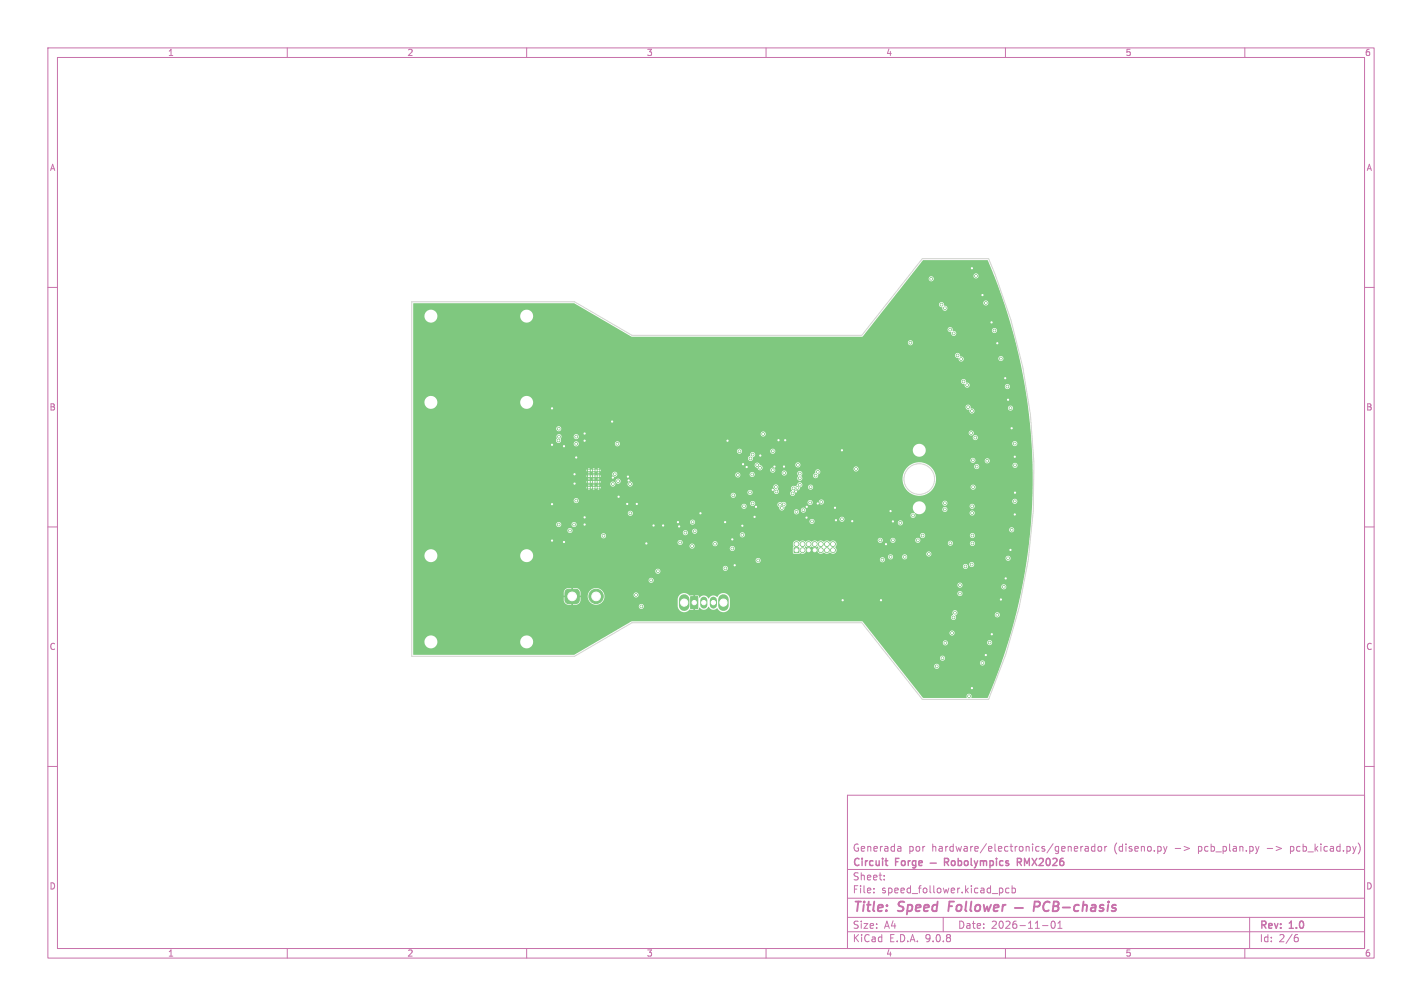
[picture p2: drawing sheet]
<svg xmlns="http://www.w3.org/2000/svg" width="297mm" height="210mm" viewBox="0 0 297 210" stroke-linecap="round" stroke-linejoin="round" font-family="sans-serif">
<defs><g id="words">
<g font-size="2.8" fill="#c872ab">
<text x="178" y="190.9">Title:</text>
<text x="187.7" y="190.9">Speed</text>
<text x="198.9" y="190.9">Follower</text>
</g>
<g font-size="2.1" fill="#c872ab">
<text x="178" y="178">Generada</text>
<text x="189.7" y="178">por</text>
<text x="194.7" y="178">hardware/electronics/generador</text>
<text x="232.8" y="178">(diseno.py</text>
<text x="250.6" y="178">pcb_plan.py</text>
<text x="270.1" y="178">pcb_kicad.py)</text>
<text x="178" y="184">Sheet:</text>
<text x="178" y="181.2">Circuit</text>
<text x="187.1" y="181.2">Forge</text>
<text x="214.3" y="181.2">RMX2026</text>
<text x="178" y="186.7">File:</text>
<text x="184.1" y="186.7">speed_follower.kicad_pcb</text>
<text x="178" y="196.9">KiCad</text>
<text x="178" y="194.1">Size:</text>
<text x="184.7" y="194.1">A4</text>
<text x="185.7" y="196.9">E.D.A.</text>
<text x="193.3" y="196.9">9.0.8</text>
<text x="200" y="194.1">Date:</text>
<text x="207" y="194.1">2026-11-01</text>
<text x="263" y="194.3">Rev:</text>
<text x="263" y="196.9">Id:</text>
<text x="267.1" y="196.9">2/6</text>
<text x="269.4" y="194.3">1.0</text>
</g>
<g font-size="1.8" fill="#c872ab">
<text x="35" y="11.9">1</text>
<text x="85" y="11.9">2</text>
<text x="135" y="11.9">3</text>
<text x="185" y="11.9">4</text>
<text x="235" y="11.9">5</text>
<text x="285" y="11.9">6</text>
<text x="10.3" y="35.9">A</text>
<text x="285.4" y="35.9">A</text>
<text x="10.3" y="85.9">B</text>
<text x="285.3" y="85.9">B</text>
<text x="10.3" y="135.9">C</text>
<text x="285.3" y="135.9">C</text>
<text x="10.3" y="185.9">D</text>
<text x="285.3" y="185.9">D</text>
<text x="35" y="199.9">1</text>
<text x="85" y="199.9">2</text>
<text x="135" y="199.9">3</text>
<text x="185" y="199.9">4</text>
<text x="235" y="199.9">5</text>
<text x="285" y="199.9">6</text>
</g>
</g></defs>
<g fill="none" stroke="#c872ab" stroke-width=".21">
<path d="M10 10h277v190h-277zM12 12h273v186h-273zM60 10v2M110 10v2M160 10v2M210 10v2M260 10v2M10 60h2M285 60h2M10 110h2M285 110h2M10 160h2"/>
<path d="M177 166h108v32h-108zM188 176.7l.2 .2v.8M188.2 177.6l-.5 .1M188.2 177.1h-.5M224.6 176.7l.4 .1 .1 .3-.7 .1M225 177.6l-.4 .1M225.7 176.7v1M226.2 176.7l-.5 .3M226.7 176.8h.5l.1 .9M227.3 177.1h-.5l-.2 .2 .2 .4 .5-.1M228.7 176.8l-.5-.1-.2 .3 .1 .6h.6M228.7 176.2v1.5"/>
<path d="M229.4 176.8l.2-.1 .4 .1 .1 .6-.1 .2-.4 .1-.2-.1zM230.7 176.7v1M231.2 176.7l-.5 .3M243 176.7l.4 1M243.4 177.7l-.4 .5M243.7 176.7l-.3 1M245.5 177.1h1.1M247.3 176.7l1.2 .4-1.2 .5M262.2 176.7l.4 1M262.6 177.7l-.1 .4M263 176.7l-.4 1M264.7 177.1h1.1"/>
<path d="M266.5 176.7l1.2 .4-1.2 .5M283.7 176a1.72 1.72 0 0 1 0 2.3M285 160h2M60 198v2M110 198v2M160 198v2M177 194.5h108M177 191.5h108M177 187.5h108M177 181.5h108M182.5 186.3v.1M182.5 185.5v.1"/>
<path d="M184.7 183.6v.1M184.7 182.8v.1M197 191.5v3M208.7 185.5l.5-.1 .3 .3-.2 .6h-.6M210 198v2M210.7 185.5l-.4-.1-.3 .3 .2 .6h.5M211.4 185.5l.4-.1 .3 .3-.1 .6h-.6M211.4 184.9v1.5M217.7 193.2h1.2M219.7 192.4l.2-.1a.8 .8 0 0 1 .5 .7 .8 .8 0 0 1-.5 .8 1 1 0 0 1-.2-1.4zM221 193.8h.8M221 192.7l.4-.4v1.5"/>
<path d="M260 198v2M261 191.5v6.5M270.6 195.7h.4l.2 .3-.1 .5-.5 .1M271 195.1l-.4 .1"/>
</g>
<g fill="none" stroke="#c872ab" stroke-width=".4">
<path d="M198.3 188.2l-.2 2M212 189.5h1.7M216 189.3h.8l.3-.2a.51 .51 0 0 0-.2-.9h-.8l-.2 2M219.2 188.4a.88 .88 0 0 0-1 0 .88 .88 0 0 0-.3 1 .69 .69 0 0 0 .3 .7 .69 .69 0 0 0 .8-.1M220 189.2h.7M220.1 188.2h.7l.3 .2v.4l-.4 .4 .2 .1a.58 .58 0 0 1-.3 .9h-.7zM222 189.4h1.5M225.4 189a.66 .66 0 0 0-1 .3l-.1 .5 .2 .3h.7M226.2 189.1l.3-.2 .5 .1-.1 1.2M226.3 188.2l-.2 2M228 189h.8l-.1 1.2M228.8 189.4h-.6a.4 .4 0 0 0-.4 .4 .4 .4 0 0 0 .3 .4l.6-.1"/>
<path d="M230.5 189a.49 .49 0 0 0-.8 .3l.1 .1 .6 .2 .1 .2-.3 .4-.6-.1M231.5 188.9l-.2 1.3M231.6 188.2l-.1 .2M233.1 189a.49 .49 0 0 0-.8 .3l.2 .2 .5 .1 .1 .2-.4 .4-.5-.1"/>
</g>
<g fill="none" stroke="#c872ab" stroke-width=".3">
<path d="M184.8 179.7h.6M197.3 180l.7-.1 .1-.2v-.4l-.8-.1v1.5M197.6 180l.5 .7M198.8 179.8l.2-.1 .4 .1 .1 .6-.2 .2-.3 .1-.2-.2zM200.1 179.8l.5-.1 .2 .3-.1 .6h-.6M200.1 179.2v1.5M201.5 179.8l.2-.1 .4 .1 .1 .6-.1 .2-.4 .1-.2-.2zM202.8 179.2v1.3l.3 .2M203.5 179.7l.3 1M204.2 179.7l-.4 1M204.8 179.8l.4-.1 .2 .2M204.8 179.7v1"/>
<path d="M205.4 179.9l.2-.2 .4 .1 .1 .9M205.4 179.9v.8M206.8 179.8l.4-.1 .3 .3-.2 .6h-.5M206.8 179.7v1.5M208.1 179.2v.1M208.1 179.7v1M209.5 179.8l-.4-.1-.3 .3 .1 .6h.6M210.6 179.8l-.3-.1-.2 .2v.2l.5 .2v.3h-.5M212.5 180l.7-.1 .1-.2v-.4l-.8-.1v1.5M212.8 180l.5 .7M185.3 180.7h.1M194.3 180.2h1.3"/>
<path d="M203.8 180.7l-.3 .5"/>
</g>
<path d="M142.9 125.2v1.3M151.1 125.2v1.3" fill="none" stroke="#7fc87f" stroke-width="2.2"/>
<g fill="#7fc87f" stroke="#7fc87f" stroke-width=".21">
<path d="M144.3 124.6h1.4v2.5h-1.4z"/>
<path d="M118.2 123.3l.5-.3h1.5l.5 .2 .3 .6v1.5l-.2 .4-.6 .3h-1.5l-.4-.2-.3-.5v-1.5z"/>
<path d="M165.9 114.4h1v1h-1z"/>
<circle cx="124.5" cy="124.5" r="1.5"/>
<circle cx="123" cy="98.2" r=".25"/>
<circle cx="123" cy="99.4" r=".25"/>
<circle cx="123" cy="100.6" r=".25"/>
<circle cx="123" cy="101.8" r=".25"/>
<circle cx="124" cy="98.2" r=".25"/>
<circle cx="124" cy="99.4" r=".25"/>
<circle cx="124" cy="100.6" r=".25"/>
<circle cx="124" cy="101.8" r=".25"/>
<circle cx="125" cy="98.2" r=".25"/>
<circle cx="125" cy="99.4" r=".25"/>
<circle cx="125" cy="100.6" r=".25"/>
<circle cx="125" cy="101.8" r=".25"/>
<circle cx="166.4" cy="113.6" r=".5"/>
<circle cx="167.6" cy="114.9" r=".5"/>
<circle cx="167.6" cy="113.6" r=".5"/>
<circle cx="168.9" cy="114.9" r=".5"/>
<circle cx="168.9" cy="113.6" r=".5"/>
<circle cx="170.2" cy="114.9" r=".5"/>
<circle cx="170.2" cy="113.6" r=".5"/>
<circle cx="171.4" cy="114.9" r=".5"/>
<circle cx="171.4" cy="113.6" r=".5"/>
<circle cx="172.7" cy="114.9" r=".5"/>
<circle cx="172.7" cy="113.6" r=".5"/>
<circle cx="174" cy="114.9" r=".5"/>
<circle cx="174" cy="113.6" r=".5"/>
<circle cx="203" cy="143.7" r=".27"/>
<circle cx="120" cy="101" r=".28"/>
<circle cx="207.1" cy="67.3" r=".27"/>
<circle cx="151.5" cy="109" r=".28"/>
<circle cx="205.9" cy="136.8" r=".28"/>
<circle cx="157.9" cy="105.8" r=".27"/>
<circle cx="208.3" cy="71.6" r=".27"/>
<circle cx="168.5" cy="105.8" r=".27"/>
<circle cx="128" cy="99.7" r=".27"/>
<circle cx="155.2" cy="96.9" r=".28"/>
<circle cx="135" cy="113.5" r=".27"/>
<circle cx="115.3" cy="112.9" r=".27"/>
<circle cx="161.7" cy="97.4" r=".27"/>
<circle cx="117.8" cy="113.2" r=".27"/>
<circle cx="115.3" cy="85.3" r=".28"/>
<circle cx="170.8" cy="105.1" r=".27"/>
<circle cx="131.3" cy="100.3" r=".28"/>
<circle cx="127.8" cy="88" r=".27"/>
<circle cx="152" cy="92" r=".27"/>
<circle cx="185.1" cy="113.6" r=".27"/>
<circle cx="136.5" cy="109.7" r=".27"/>
<circle cx="209.9" cy="78.9" r=".27"/>
<circle cx="210.5" cy="83.5" r=".27"/>
<circle cx="178" cy="108.8" r=".27"/>
<circle cx="209" cy="125.2" r=".27"/>
<circle cx="153" cy="112.6" r=".27"/>
<circle cx="117.8" cy="93.2" r=".27"/>
<circle cx="184" cy="125.3" r=".27"/>
<circle cx="141.9" cy="109.9" r=".28"/>
<circle cx="122.1" cy="92" r=".27"/>
<circle cx="129.2" cy="103.7" r=".27"/>
<circle cx="153.4" cy="118" r=".28"/>
<circle cx="186" cy="106.7" r=".27"/>
<circle cx="157.6" cy="107.9" r=".28"/>
<circle cx="174.6" cy="108.6" r=".28"/>
<circle cx="120.3" cy="95.5" r=".27"/>
<circle cx="210.1" cy="120.7" r=".27"/>
<circle cx="203" cy="56" r=".27"/>
<circle cx="212" cy="102.9" r=".27"/>
<circle cx="158.8" cy="95.1" r=".27"/>
<circle cx="161.4" cy="102.2" r=".28"/>
<circle cx="211.1" cy="114.8" r=".27"/>
<circle cx="131.1" cy="99.5" r=".27"/>
<circle cx="207.2" cy="132.4" r=".28"/>
<circle cx="211.3" cy="89.4" r=".27"/>
<circle cx="163.7" cy="97.4" r=".27"/>
<circle cx="141.6" cy="109" r=".27"/>
<circle cx="131" cy="105.2" r=".27"/>
<circle cx="156" cy="97.5" r=".27"/>
<circle cx="115.3" cy="92.9" r=".27"/>
<circle cx="122.1" cy="108" r=".28"/>
<circle cx="186.5" cy="108.9" r=".27"/>
<circle cx="162.6" cy="91.9" r=".27"/>
<circle cx="155" cy="109.7" r=".27"/>
<circle cx="175.8" cy="94" r=".27"/>
<circle cx="146.3" cy="107.2" r=".27"/>
<circle cx="205.2" cy="61.6" r=".27"/>
<circle cx="122.1" cy="109.5" r=".27"/>
<circle cx="166.3" cy="102.6" r=".28"/>
<circle cx="122.1" cy="90.5" r=".27"/>
<circle cx="133" cy="105.2" r=".27"/>
<circle cx="138.5" cy="109.7" r=".27"/>
<circle cx="115.3" cy="105.2" r=".28"/>
<circle cx="168.4" cy="108" r=".27"/>
<circle cx="211.9" cy="107.4" r=".27"/>
<circle cx="211.9" cy="95.3" r=".27"/>
<circle cx="176" cy="125.3" r=".27"/>
<circle cx="164" cy="91.9" r=".27"/>
<circle cx="174.4" cy="106" r=".28"/>
<circle cx="120" cy="99" r=".27"/>
<circle cx="132.8" cy="124.2" r=".27"/>
<circle cx="134" cy="126.6" r=".27"/>
<circle cx="136" cy="121.2" r=".27"/>
<circle cx="137.4" cy="119.3" r=".27"/>
<circle cx="131.6" cy="101" r=".27"/>
<circle cx="129.1" cy="100.5" r=".27"/>
<circle cx="131.6" cy="107.2" r=".27"/>
<circle cx="153.1" cy="103.4" r=".27"/>
<circle cx="154.1" cy="99.2" r=".27"/>
<circle cx="157.1" cy="99" r=".27"/>
<circle cx="142" cy="113.2" r=".28"/>
<circle cx="143.1" cy="111.2" r=".27"/>
<circle cx="145.1" cy="110.9" r=".28"/>
<circle cx="144.6" cy="114" r=".27"/>
<circle cx="167.8" cy="106.5" r=".27"/>
<circle cx="169.2" cy="104.9" r=".28"/>
<circle cx="211.1" cy="85.2" r=".28"/>
<circle cx="201.2" cy="79.6" r=".27"/>
<circle cx="210.4" cy="80.7" r=".27"/>
<circle cx="151.5" cy="118.7" r=".28"/>
<circle cx="209.6" cy="122.5" r=".27"/>
<circle cx="207.7" cy="69" r=".27"/>
<circle cx="200" cy="74.2" r=".28"/>
<circle cx="149.3" cy="113.5" r=".28"/>
<circle cx="201.6" cy="118.3" r=".27"/>
<circle cx="194.5" cy="58.2" r=".28"/>
<circle cx="197.5" cy="134.2" r=".27"/>
<circle cx="211.3" cy="110.6" r=".28"/>
<circle cx="211.9" cy="92.6" r=".28"/>
<circle cx="203.2" cy="101.7" r=".27"/>
<circle cx="211.9" cy="104.7" r=".28"/>
<circle cx="158.4" cy="117" r=".27"/>
<circle cx="212" cy="97.2" r=".27"/>
<circle cx="195.6" cy="139.1" r=".27"/>
<circle cx="165.7" cy="102" r=".28"/>
<circle cx="205.9" cy="63.2" r=".27"/>
<circle cx="153" cy="114.5" r=".27"/>
<circle cx="198.5" cy="68.8" r=".27"/>
<circle cx="203.8" cy="57.6" r=".27"/>
<circle cx="210.5" cy="116.6" r=".27"/>
<circle cx="202.2" cy="85" r=".27"/>
<circle cx="208.3" cy="128.4" r=".28"/>
<circle cx="166.5" cy="101.9" r=".27"/>
<circle cx="157.2" cy="105.1" r=".27"/>
<circle cx="203.2" cy="96.1" r=".27"/>
<circle cx="116.7" cy="109.5" r=".27"/>
<circle cx="120.3" cy="104.5" r=".27"/>
<circle cx="205.2" cy="138.4" r=".28"/>
<circle cx="157.2" cy="94.9" r=".28"/>
<circle cx="203.1" cy="107.1" r=".27"/>
<circle cx="161.4" cy="98.2" r=".27"/>
<circle cx="206.7" cy="134.1" r=".27"/>
<circle cx="162.1" cy="102.6" r=".28"/>
<circle cx="155" cy="111.7" r=".28"/>
<circle cx="159.4" cy="90.6" r=".28"/>
<circle cx="203.1" cy="113.5" r=".27"/>
<circle cx="196.6" cy="63.6" r=".27"/>
<circle cx="200.5" cy="123.9" r=".27"/>
<circle cx="202.8" cy="90.4" r=".27"/>
<circle cx="209.1" cy="74.8" r=".27"/>
<circle cx="116.7" cy="89.5" r=".27"/>
<circle cx="202.4" cy="145.3" r=".27"/>
<circle cx="144.7" cy="109" r=".27"/>
<circle cx="199.1" cy="128.9" r=".28"/>
<circle cx="155.4" cy="105.7" r=".27"/>
<circle cx="175.8" cy="108.4" r=".27"/>
<circle cx="189" cy="116.2" r=".28"/>
<circle cx="188.1" cy="109.2" r=".27"/>
<circle cx="191.7" cy="112.8" r=".27"/>
<circle cx="184.3" cy="116.9" r=".27"/>
<circle cx="169.3" cy="101.7" r=".27"/>
<circle cx="167" cy="101.2" r=".28"/>
<circle cx="156.7" cy="102.8" r=".27"/>
<circle cx="196.8" cy="137.4" r=".28"/>
<circle cx="198.8" cy="132.1" r=".27"/>
<circle cx="169.6" cy="108.9" r=".27"/>
<circle cx="167" cy="99.9" r=".28"/>
<circle cx="171.5" cy="104.8" r=".27"/>
<circle cx="199.5" cy="127.9" r=".27"/>
<circle cx="183.8" cy="112.8" r=".27"/>
<circle cx="170.4" cy="99.3" r=".28"/>
<circle cx="194" cy="115.7" r=".28"/>
<circle cx="167" cy="98.9" r=".28"/>
<circle cx="200.5" cy="122.2" r=".27"/>
<circle cx="202.9" cy="117.9" r=".27"/>
<circle cx="198.5" cy="113.4" r=".27"/>
<circle cx="170.8" cy="98.5" r=".27"/>
<circle cx="203.1" cy="111.8" r=".27"/>
<circle cx="192.7" cy="111.8" r=".27"/>
<circle cx="178.8" cy="97.9" r=".28"/>
<circle cx="203.1" cy="105.7" r=".27"/>
<circle cx="204" cy="97.4" r=".27"/>
<circle cx="197.4" cy="106.3" r=".27"/>
<circle cx="206.2" cy="96.2" r=".28"/>
<circle cx="186.5" cy="112.8" r=".27"/>
<circle cx="197.4" cy="105" r=".27"/>
<circle cx="166.7" cy="97" r=".27"/>
<circle cx="203.7" cy="91.3" r=".27"/>
<circle cx="203" cy="85.8" r=".27"/>
<circle cx="202" cy="80.4" r=".27"/>
<circle cx="200.8" cy="74.9" r=".27"/>
<circle cx="154.4" cy="94.2" r=".28"/>
<circle cx="161.4" cy="94.2" r=".28"/>
<circle cx="199.2" cy="69.6" r=".27"/>
<circle cx="197.4" cy="64.4" r=".27"/>
<circle cx="158.7" cy="97.6" r=".27"/>
<circle cx="190.1" cy="71.6" r=".28"/>
<circle cx="158.1" cy="97.1" r=".27"/>
<circle cx="156.7" cy="95.7" r=".27"/>
<circle cx="163.8" cy="98.8" r=".27"/>
<circle cx="163.3" cy="106" r=".27"/>
<circle cx="128.9" cy="92.6" r=".28"/>
<circle cx="120.3" cy="92.6" r=".27"/>
<circle cx="116.6" cy="92" r=".28"/>
<circle cx="162" cy="101.7" r=".28"/>
<circle cx="116.7" cy="91.2" r=".27"/>
<circle cx="120.3" cy="91.2" r=".27"/>
<circle cx="126" cy="111.9" r=".27"/>
<circle cx="162.9" cy="105.3" r=".27"/>
<circle cx="119.9" cy="109.5" r=".27"/>
<circle cx="163.7" cy="105.3" r=".27"/>
<circle cx="119" cy="110.7" r=".27"/>
<circle cx="166.4" cy="106.9" r=".27"/>
<circle cx="186" cy="116.2" r=".28"/>
<circle cx="165.5" cy="103" r=".27"/>
<circle cx="128" cy="101" r=".27"/>
<circle cx="128.4" cy="99" r=".27"/>
<circle cx="190.7" cy="107.6" r=".27"/>
</g>
<path d="M147 125.3v1M149 125.3v1" fill="none" stroke="#7fc87f" stroke-width="1.5"/>
<path d="M86.3 63.3h33.6l12.1 7h48l.2-.1 1.2-1.5h16.5v.2a.64 .64 0 0 0 .8 .5 .54 .54 0 0 0 .5 .7 .54 .54 0 0 0 .5-.7 .54 .54 0 0 0-.7-.4v-.1h8.2v.2a.53 .53 0 0 0 .8 .3 .53 .53 0 0 0 0-.8 .53 .53 0 0 0-.8 .3h-8.2a.53 .53 0 0 0-.5-.6 .53 .53 0 0 0-.6 .4h-16.5l4.1-5.2h10.6a.8 .8 0 0 0 .7 .7 .55 .55 0 0 0 .6 .6 .55 .55 0 0 0 .5-.7 .55 .55 0 0 0-.7-.3l-.2-.6h8.4a.53 .53 0 0 0 .7 .6 .53 .53 0 0 0 .2-.9 .53 .53 0 0 0-.9 .1v.2h-8.4a.53 .53 0 0 0-.9 .3h-10.6l4.3-5.4h4.2v.2a.53 .53 0 0 0 .8 .3 .53 .53 0 0 0 0-.8 .53 .53 0 0 0-.8 .3h-4.2l.4-.6h13.1v.2a.53 .53 0 0 0 .8 .3 .53 .53 0 0 0 0-.8 .53 .53 0 0 0-.8 .3h-13.1l2.6-3.2h13.5a115.2 115.2 0 0 1-.1 91.4h-3.3a.58 .58 0 0 0-.5-.9 .58 .58 0 0 0-.5 .9h-9.1l-5.3-6.7h7.6a.53 .53 0 0 0 .7 .6 .53 .53 0 0 0 .2-.9 .53 .53 0 0 0-.8 .2l-.1 .1h-7.6l-.5-.7h17.7a.53 .53 0 0 0 .7 .6 .53 .53 0 0 0 .2-.9 .53 .53 0 0 0-.9 .2v.1h-17.7l-.8-1h10.1a.53 .53 0 0 0 .7 .6 .53 .53 0 0 0 .2-.9 .53 .53 0 0 0-.8 .2l-.1 .1h-10.1l-2.6-3.2h13.3a.53 .53 0 0 0 .6 .6 .53 .53 0 0 0 .5-.6h8.2v.1a.53 .53 0 0 0 .8 .4 .53 .53 0 0 0 0-.9 .53 .53 0 0 0-.8 .4l-8.3-.1a.53 .53 0 0 0-.5-.3 .53 .53 0 0 0-.5 .4h-13.3l-1.6-2h16.3v.1a.53 .53 0 0 0 .8 .4 .53 .53 0 0 0 0-.9 .53 .53 0 0 0-.8 .4h-16.3l-1.8-2.3-.2-.1h-48l-12.1 7h-33.6v-2.8h2.3a1.35 1.35 0 0 0 1.4 1.5 1.35 1.35 0 0 0 1.4-1.5h17.2v.2a1.35 1.35 0 0 0 2.1 1.1 1.35 1.35 0 0 0 0-2.4 1.35 1.35 0 0 0-2.1 1.1h-17.2l-.1-.2a1.35 1.35 0 0 0-1.4-1.1 1.35 1.35 0 0 0-1.3 1.3h-2.3v-5.1h112.3v.2a.55 .55 0 0 0 .8 .3 .55 .55 0 0 0 .1-.8l.3-.2h8a.53 .53 0 0 0 .7 .6 .53 .53 0 0 0 .2-.9 .53 .53 0 0 0-.9 .1v.2h-8a.55 .55 0 0 0 0-.8 .55 .55 0 0 0-.8 .1 .55 .55 0 0 0 .1 .7l-.5 .5h-112.3v-2.3h47.1a.53 .53 0 0 0 .7 .6 .53 .53 0 0 0 .2-.9 .53 .53 0 0 0-.8 .2l-.1 .1h-47.1v-2.8h31.5v.6h.8v.4h-.8v.7l.2 .6 .6 .2 .7 .1v-.9h.4v.9h.6a.99 .99 0 0 0 .9-1v-.6h-.8v-.3h2.3a1.75 1.75 0 0 0 1.5 1.8 1.75 1.75 0 0 0 2-1.2h15.3v1.6a1.43 1.43 0 0 0 1.1 1.2 1.43 1.43 0 0 0 1.5-.5h.7v-1.1h.4v1.1h.6l.3-.5a1.13 1.13 0 0 0 1.9-.1h.1a1.08 1.08 0 0 0 1.7 .3 1.37 1.37 0 0 0 1.5 .8 1.37 1.37 0 0 0 1.2-1.2l-.1-1.8a1.35 1.35 0 0 0-1-1h48.6v.2a.53 .53 0 0 0 .8 .3 .53 .53 0 0 0 0-.8 .53 .53 0 0 0-.8 .3h-48.8a1.62 1.62 0 0 0-1.4 .8 1.1 1.1 0 0 0-1.8 .3 1.11 1.11 0 0 0-1.9-.1l-.3-.5h-.6v1.1h-.4v-1.1l-.8 .1a1.38 1.38 0 0 0-1.4-.6 1.38 1.38 0 0 0-1.1 1.2h-15.3v-.9h6.1v.2a.53 .53 0 0 0 .8 .3 .53 .53 0 0 0 0-.8 .53 .53 0 0 0-.8 .3h-6.1v-.2a1.75 1.75 0 0 0-1.9-1.1 1.75 1.75 0 0 0-1.6 1.6h-2.3l.8-.1v-.6a.99 .99 0 0 0-.9-.9h-.6v.8h-.4v-.8h-.9l-.5 .4-.1 .5h-31.5v-1.6h113.7a.53 .53 0 0 0 .3 .5 .53 .53 0 0 0 .6-.2h8.2v.2a.53 .53 0 0 0 .8 .3 .53 .53 0 0 0 0-.8 .53 .53 0 0 0-.8 .3h-8.1a.53 .53 0 0 0-.4-.8 .53 .53 0 0 0-.6 .5h-113.7v-1h49.2v.1a.53 .53 0 0 0 .8 .4 .53 .53 0 0 0 0-.9 .53 .53 0 0 0-.8 .4h-49.2v-1.9h50.6v.1a.53 .53 0 0 0 .8 .4 .53 .53 0 0 0 0-.9 .53 .53 0 0 0-.8 .4h-50.6v-.6h64.7v.1a.53 .53 0 0 0 .8 .4 .53 .53 0 0 0-.1-.9h49.4v.1a.53 .53 0 0 0 .9 .4 .53 .53 0 0 0-.1-.9h.5v.1a.53 .53 0 0 0 .8 .4 .53 .53 0 0 0 0-.9 .53 .53 0 0 0-.8 .4h-1l-.3 .4h-49.4a.53 .53 0 0 0-.7 .4h-64.7v-2.7h2.3v.2a1.35 1.35 0 0 0 1.5 1.3 1.35 1.35 0 0 0 1.3-1.5h17.2v.2a1.35 1.35 0 0 0 .9 1.2 1.35 1.35 0 0 0 1.5-.4h46.8v.2a.53 .53 0 0 0 .7 .4 .53 .53 0 0 0 .3-.7h25v.1a.53 .53 0 0 0 .8 .4 .53 .53 0 0 0 0-.9 .53 .53 0 0 0-.8 .4l-25-.1a.53 .53 0 0 0-.6-.2 .53 .53 0 0 0-.4 .4h-46.8l.3-.7h74.2a.53 .53 0 0 0 .5 .6 .53 .53 0 0 0 .5-.6h1.9v.1a.53 .53 0 0 0 .5 .5 .53 .53 0 0 0 .5-.3h20.6v.1a.53 .53 0 0 0 .8 .4 .53 .53 0 0 0 0-.9 .53 .53 0 0 0-.8 .4h-20.6a.53 .53 0 0 0-.3-.8 .53 .53 0 0 0-.7 .5h-1.9v-.2a.53 .53 0 0 0-.6-.3 .53 .53 0 0 0-.4 .5h-74.2a1.35 1.35 0 0 0-1.2-1.5 1.35 1.35 0 0 0-1.5 1.2h-17.2l-.1-.2a1.35 1.35 0 0 0-1.4-1.1 1.35 1.35 0 0 0-1.3 1.3h-2.3v-2h57.7v.2a.53 .53 0 0 0 .9 .3h7.5v.2a.53 .53 0 0 0 .8 .3 .53 .53 0 0 0 0-.8 .53 .53 0 0 0-.8 .3h-7.5a.53 .53 0 0 0-.1-.9 .53 .53 0 0 0-.8 .4h-57.7v-.7h55.2v.1a.53 .53 0 0 0 .5 .5 .53 .53 0 0 0 .5-.4h6.3v.2a.53 .53 0 0 0 .6 .4 .53 .53 0 0 0 .5-.5h15.7l.2 .6-.2 .2 .1 1.2h1.4a.86 .86 0 0 0 1.1-.2 .86 .86 0 0 0-.1-1.2h.2a.97 .97 0 0 0 1.3 0 1.17 1.17 0 0 0 1.2 0h.1a.85 .85 0 0 0 0 1.3 .85 .85 0 0 0 1.2 0 .97 .97 0 0 0 1.3 0l.5 .2h19.6v.1a.53 .53 0 0 0 .8 .4 .53 .53 0 0 0 0-.9 .53 .53 0 0 0-.8 .4h-19.3a.88 .88 0 0 0 .3-1.5l.2-.3v-.5h23.3a.53 .53 0 0 0 .5 .6 .53 .53 0 0 0 .5-.5h3.6v.1a.53 .53 0 0 0 .8 .4 .53 .53 0 0 0 0-.9 .53 .53 0 0 0-.8 .4l-3.6-.1a.53 .53 0 0 0-.5-.4 .53 .53 0 0 0-.5 .4l-23.4-.1a.94 .94 0 0 0-1.3-.1 .97 .97 0 0 0-1.3 0 .97 .97 0 0 0-1.3 0 .97 .97 0 0 0-1.2 0 .97 .97 0 0 0-1.3 0 .97 .97 0 0 0-1.3 0 .75 .75 0 0 0-.8-.2 .75 .75 0 0 0-.5 .6l-15.7-.1a.53 .53 0 0 0-.6-.4 .53 .53 0 0 0-.5 .4h-6.3v-.4l-.4-.3h41.2a.53 .53 0 0 0 .5 .6 .53 .53 0 0 0 .6-.6h1.6v.2a.53 .53 0 0 0 .6 .4 .53 .53 0 0 0 .4-.6h4.2v.2a.53 .53 0 0 0 .8 .3 .53 .53 0 0 0 0-.8 .53 .53 0 0 0-.8 .3h-4.2v-.1a.53 .53 0 0 0-.6-.3 .53 .53 0 0 0-.4 .4h-1.6l-.1-.1a.53 .53 0 0 0-.5-.3 .53 .53 0 0 0-.5 .4h-41.3l-.3 .1-.2 .4h-55.2v-1.4h39.2v.1a.53 .53 0 0 0 .8 .4 .53 .53 0 0 0 0-.9 .53 .53 0 0 0-.8 .4h-39.2v-1.1h32.2v.1a.53 .53 0 0 0 .4 .4 .53 .53 0 0 0 .5-.1h23.2v.2a.53 .53 0 0 0 .4 .4 .53 .53 0 0 0 .5-.1h11v.1a.53 .53 0 0 0 .5 .5 .53 .53 0 0 0 .6-.5h36.6v.2a.53 .53 0 0 0 .6 .4 .53 .53 0 0 0 .4-.6h9.4v.2a.53 .53 0 0 0 .8 .3 .53 .53 0 0 0 0-.8 .53 .53 0 0 0-.8 .3h-9.4v-.1a.53 .53 0 0 0-.6-.3 .53 .53 0 0 0-.4 .4h-36.6a.53 .53 0 0 0-.5-.6 .53 .53 0 0 0-.6 .5h-11l.2-.3-.2-.5h1.1v.2a.53 .53 0 0 0 .7 .4 .53 .53 0 0 0 .2-.9h65.3v.2a.53 .53 0 0 0 .8 .3 .53 .53 0 0 0 0-.8 .53 .53 0 0 0-.8 .3h-65.4a.53 .53 0 0 0-.8 .3h-1.1a.53 .53 0 0 0-.9 .3h-23.1a.53 .53 0 0 0-.2-.8 .53 .53 0 0 0-.8 .4h-32.2v-1.3h29.9v.2a.53 .53 0 0 0 .6 .4 .53 .53 0 0 0 .4-.6h2.2v.2a.53 .53 0 0 0 .8 .3 .53 .53 0 0 0 0-.8 .53 .53 0 0 0-.8 .3h-2.2v-.1a.53 .53 0 0 0-.6-.3 .53 .53 0 0 0-.4 .4h-29.9v-.5h57.8v.2a.53 .53 0 0 0 .7 .4 .53 .53 0 0 0 .3-.7h24v.1a.53 .53 0 0 0 .4 .5 .53 .53 0 0 0 .6-.3h17.4v.1a.53 .53 0 0 0 .8 .4 .53 .53 0 0 0 0-.9 .53 .53 0 0 0-.8 .4h-17.4a.53 .53 0 0 0-.4-.8h5.6v.2a.53 .53 0 0 0 .8 .3 .53 .53 0 0 0 0-.8 .53 .53 0 0 0-.8 .3h-5.8l-.2 .1-.2 .4-24-.1a.53 .53 0 0 0-.6-.2 .53 .53 0 0 0-.4 .4h-57.8v-1.8h44.8v.1a.53 .53 0 0 0 .4 .4 .53 .53 0 0 0 .5-.1h58.2v.2a.55 .55 0 0 0 .8 .3 .55 .55 0 0 0 .1-.9h.1a1.37 1.37 0 0 0 1.7-.1h9.6v.2a.53 .53 0 0 0 .8 .3 .53 .53 0 0 0 0-.8 .53 .53 0 0 0-.8 .3h-9.6l.4-.7h3.5v.1a.53 .53 0 0 0 .8 .4 .53 .53 0 0 0 0-.9 .53 .53 0 0 0-.8 .4h-3.5v-.7h9.2a.53 .53 0 0 0 .7 .6 .53 .53 0 0 0 .2-.9 .53 .53 0 0 0-.8 .2l-.1 .1h-9.2l-.4-.6h3.9v.1a.53 .53 0 0 0 .9 .4 .53 .53 0 0 0-.1-.9h13.8v.1a.53 .53 0 0 0 .8 .4 .53 .53 0 0 0 0-.9 .53 .53 0 0 0-.8 .4l-14.1-.1-.4 .2-.1 .3h-3.9a1.39 1.39 0 0 0-2 .2 1.39 1.39 0 0 0 .2 1.9l-.1 .1a.53 .53 0 0 0-.8 .3h-58.2l.2-.3-.2-.4h33.8v.1a.53 .53 0 0 0 .8 .4 .53 .53 0 0 0 .1-.9h.6v.2a.53 .53 0 0 0 .8 .3 .53 .53 0 0 0 0-.8 .53 .53 0 0 0-.8 .3h-.6a.53 .53 0 0 0-.9 .4l-33.8-.1a.53 .53 0 0 0-.9 .4h-44.8v-1.5h68.6v.2a.53 .53 0 0 0 .8 .3 .53 .53 0 0 0 0-.8 .53 .53 0 0 0-.8 .3h-68.6v-.6h70.4v.2a.53 .53 0 0 0 .4 .4 .53 .53 0 0 0 .6-.3h4.7v.3l.3 .2a.61 .61 0 0 0 .6 .8 .61 .61 0 0 0 .6-.8 .52 .52 0 0 0 .3-.5 .52 .52 0 0 0-.3-.5h4.8v.2a.53 .53 0 0 0 .6 .4 .53 .53 0 0 0 .4-.7h1.3v.2a.53 .53 0 0 0 .8 .3 .53 .53 0 0 0 0-.8 .53 .53 0 0 0-.8 .3h-1.3a.53 .53 0 0 0-.6-.3 .53 .53 0 0 0-.4 .4h-5.1l-.4 .1a.53 .53 0 0 0-.8 .4h-4.7v-.1a.53 .53 0 0 0-.4-.6 .53 .53 0 0 0-.6 .4h-70.4v-.6h33.5v.2a.53 .53 0 0 0 .8 .3 .53 .53 0 0 0 0-.8 .53 .53 0 0 0-.8 .3h-33.5v-1.1h66.3v.2a.53 .53 0 0 0 .8 .3 .53 .53 0 0 0 0-.8 .53 .53 0 0 0-.8 .3h-66.3v-.6h69.8v.2a.53 .53 0 0 0 .8 .3 .53 .53 0 0 0 0-.8 .53 .53 0 0 0-.8 .3h-69.8v-.4h38.9l-.2-.3-.2 .3h-.6l-.2-.3-.2 .3h-.6l-.2-.3-.2 .3h-36.5v-.6h36.2v.3l.2-.2 .3 .1 .2-.1 .3 .2 .2-.2 .3 .1 .2-.1 .3 .2 .2-.2 .3 .1 .2-.1 .3 .2v-.1v-.3l-.3 .2h-.5l-.2-.2-.3 .2h-.5l-.2-.2-.4 .2h-.4l-.2-.2v.1h-36.2v-.1h75.2l.1 .3a.39 .39 0 0 1 0 .6 .53 .53 0 0 0 .3 .6 .53 .53 0 0 0 .7-.2h2.4v.2a.56 .56 0 0 0 .9 .3 .56 .56 0 0 0 0-.9l.4-.2a.61 .61 0 0 0 .8-.6l1.7-.1v.2a.53 .53 0 0 0 .8 .3 .53 .53 0 0 0 0-.8 .53 .53 0 0 0-.8 .3h-1.4a.55 .55 0 0 0-.2-.9 .55 .55 0 0 0-.7 .6l-.4 .2a.58 .58 0 0 0-.8 .2 .58 .58 0 0 0 .1 .8l-.4 .4h-2.4a.65 .65 0 0 0-.2-.8 .53 .53 0 0 0-.1-.9 .53 .53 0 0 0-.8 .4h-75.2v-.3h36.5l.2 .3 .2-.3h.6l.2 .3 .2-.3h.6l.2 .3 .2-.3h-38.9v-.2h38.8v-.1h2.4a.53 .53 0 0 0 .5 .6 .53 .53 0 0 0 .5-.6h2.6v.1a.53 .53 0 0 0 .8 .4 .53 .53 0 0 0 0-.9 .53 .53 0 0 0-.8 .4h-2.6v-.2a.53 .53 0 0 0-.6-.3 .53 .53 0 0 0-.4 .5h-2.4l-.1-.2-.2 .3h-.6l-.2-.3-.2 .3h-.6l-.2-.3-.2 .3h-36.5v-.6h36.2v.3l.2-.2 .3 .1 .2-.1 .3 .2 .2-.2 .3 .1 .2-.1 .3 .2 .2-.2 .3 .1 .2-.1 .3 .2v-.1v-.3l-.3 .2h-.5l-.2-.2-.3 .2h-.5l-.2-.2-.4 .2h-.4l-.2-.2v.1h-36.2v-.1h42.3v.1a.53 .53 0 0 0 .8 .4 .53 .53 0 0 0 0-.9 .53 .53 0 0 0-.8 .4h-42.3v-.3h36.5l.2 .3 .2-.3h.6l.2 .3 .2-.3h.6l.2 .3 .2-.3h-38.9v-.2h38.9l-.2-.3-.2 .3h-.6l-.2-.3-.2 .3h-.6l-.2-.3-.2 .3h-36.5v-.6h36.2v.3l.2-.2 .3 .1 .2-.1 .3 .2 .2-.2 .3 .1 .2-.1 .3 .2 .2-.2 .3 .1 .2-.1 .3 .2v-.1v-.3l-.3 .2h-.5l-.2-.2-.3 .2h-.5l-.2-.2-.3 .2h-.5l-.2-.2v.1h-36.2v-.4h36.5l.2 .3 .2-.3h.6l.2 .3 .2-.3h.6l.2 .3 .2-.3h2.7v.2a.53 .53 0 0 0 .5 .4 .53 .53 0 0 0 .5-.4h24.7v.1a.53 .53 0 0 0 .6 .5 .53 .53 0 0 0 .4-.7h2v.1a.53 .53 0 0 0 .7 .4 .53 .53 0 0 0 .2-.8h5.8v.1a.53 .53 0 0 0 .5 .5 .53 .53 0 0 0 .5-.5h2.2l.3 .5a.58 .58 0 0 0-.2 .7 .58 .58 0 0 0 .7 .3l.3-.5h20.9a3.5 3.5 0 0 0 2.6 3.6 3.5 3.5 0 0 0 4-1.8h7.6v.2a.53 .53 0 0 0 .8 .3 .53 .53 0 0 0 0-.8 .53 .53 0 0 0-.8 .3h-7.6a3.5 3.5 0 0 0-.8-4.3h9.2v.2a.53 .53 0 0 0 .7 .4 .53 .53 0 0 0 .2-.8h7.1v.1a.53 .53 0 0 0 .8 .4 .53 .53 0 0 0 0-.9 .53 .53 0 0 0-.8 .4h-7.1a.53 .53 0 0 0-.5-.2 .53 .53 0 0 0-.4 .4h-9.2l-.2-.1a3.5 3.5 0 0 0-5.6 2.6h-20.9l-.3-.5 2.5-.1a.56 .56 0 0 0 .7 .6 .56 .56 0 0 0 .4-.8 .55 .55 0 0 0 .4-.7 .55 .55 0 0 0-.8-.3 .55 .55 0 0 0-.2 .8l-.5 .4h-2.3a.53 .53 0 0 0-.2-.8 .53 .53 0 0 0-.8 .4l-2.2-.1a.53 .53 0 0 0-.5-.5 .53 .53 0 0 0-.5 .5l-5.9-.1a.53 .53 0 0 0-.8 .4l-2-.1a.53 .53 0 0 0-.6-.3 .53 .53 0 0 0-.4 .5h-24.7a.53 .53 0 0 0-.4-.6 .53 .53 0 0 0-.6 .4h-41.6v-.2h38.9l-.2-.3-.2 .3h-.6l-.2-.3-.2 .3h-.6l-.2-.3-.2 .3h-36.5v-.6h36.2v.3l.2-.2 .3 .1 .2-.1 .3 .2 .2-.2 .3 .1 .2-.1 .3 .2 .2-.2 .3 .1 .2-.1 .3 .2v-.1v-.3l-.3 .2h-.5l-.2-.2-.3 .2h-.5l-.2-.2-.3 .2h-.5l-.2-.2v.1h-36.2v-.4h36.5l.2 .3 .2-.3h.6l.2 .3 .2-.3h.6l.2 .3 .2-.3h-38.9v-.7h71.3l.1 .4 .5 .3a.53 .53 0 0 0 .9 .4h1.8v.1a.53 .53 0 0 0 .7 .4 .53 .53 0 0 0 .2-.8h16.5v.2a.53 .53 0 0 0 .8 .3 .53 .53 0 0 0 0-.8 .53 .53 0 0 0-.8 .3h-16.5a.53 .53 0 0 0-.5-.2 .53 .53 0 0 0-.4 .5h-1.8a.62 .62 0 0 0 .1-.7 .62 .62 0 0 0-.5-.4h7.4a.53 .53 0 0 0 .7 .6 .53 .53 0 0 0 .2-.9 .53 .53 0 0 0-.8 .1l-.1 .2h-7.4a.53 .53 0 0 0-.6-.4 .53 .53 0 0 0-.5 .4h-71.3v-1.4h69.9v.2a.53 .53 0 0 0 .4 .4 .53 .53 0 0 0 .6-.2h45.5v.2a.53 .53 0 0 0 .5 .4 .53 .53 0 0 0 .5-.5h2v.2a.53 .53 0 0 0 .8 .3 .53 .53 0 0 0 0-.8 .53 .53 0 0 0-.8 .3l-2-.1a.53 .53 0 0 0-.5-.4 .53 .53 0 0 0-.5 .4h-45.5l.1-.2a.39 .39 0 0 1 .3-.6 .55 .55 0 0 0-.4-.8 .55 .55 0 0 0-.5 .8l-.5 .4h-69.9v-1.5h67.6v.2a.53 .53 0 0 0 .6 .4 .53 .53 0 0 0 .5-.6h5.9v.2a.53 .53 0 0 0 .7 .4 .53 .53 0 0 0 .2-.8h28.8v.2a1.35 1.35 0 0 0 2.1 1.1 1.35 1.35 0 0 0 0-2.4 1.35 1.35 0 0 0-2.1 1.1h-28.8a.53 .53 0 0 0-.5-.2 .53 .53 0 0 0-.4 .4h-5.9l-.1-.1a.53 .53 0 0 0-.5-.3 .53 .53 0 0 0-.5 .4h-67.6v-1.5h33.5v.1a.53 .53 0 0 0 .6 .5 .53 .53 0 0 0 .5-.6h7.5v.1a.53 .53 0 0 0 .6 .5 .53 .53 0 0 0 .5-.7h81.9v.2a.53 .53 0 0 0 .8 .3 .53 .53 0 0 0 0-.8 .53 .53 0 0 0-.8 .3l-82-.1a.53 .53 0 0 0-.5-.3 .53 .53 0 0 0-.5 .5h-7.5l-.1-.2a.53 .53 0 0 0-.5-.3 .53 .53 0 0 0-.5 .5h-33.5v-.7h29.8v.1a.56 .56 0 0 0 .8 .4 .56 .56 0 0 0 .2-.9l.2-.4h2.5v.1a.53 .53 0 0 0 .5 .5 .53 .53 0 0 0 .6-.4h82.3v.1a.53 .53 0 0 0 .8 .4 .53 .53 0 0 0 0-.9 .53 .53 0 0 0-.8 .4l-82.3-.1a.53 .53 0 0 0-.5-.6 .53 .53 0 0 0-.6 .5h-2.5l-.1-.2a.57 .57 0 0 0-.8-.2 .57 .57 0 0 0-.1 .9l-.2 .3h-29.8v-1.4h72.6a.53 .53 0 0 0 .6 .6 .53 .53 0 0 0 .4-.8h42.4v.2a.53 .53 0 0 0 .8 .3 .53 .53 0 0 0 0-.8 .53 .53 0 0 0-.8 .3h-42.5a.53 .53 0 0 0-.5-.2 .53 .53 0 0 0-.4 .4h-72.6v-1.1h29.9v.2a.53 .53 0 0 0 .8 .3 .53 .53 0 0 0 0-.8 .53 .53 0 0 0-.8 .3h-29.9v-5.5h2.3v.2a1.35 1.35 0 0 0 1.5 1.3 1.35 1.35 0 0 0 1.3-1.5h17.2v.2a1.35 1.35 0 0 0 .9 1.2 1.35 1.35 0 0 0 1.5-.4h90.7v.2a.64 .64 0 0 0 .8 .4 .54 .54 0 0 0 .5 .8 .54 .54 0 0 0 .5-.7 .54 .54 0 0 0-.8-.3v-.2h7.8v.2a.53 .53 0 0 0 .8 .3 .53 .53 0 0 0 0-.8 .53 .53 0 0 0-.8 .3h-7.8a.53 .53 0 0 0-.4-.6 .53 .53 0 0 0-.6 .4h-90.7a1.35 1.35 0 0 0-.5-2.2 1.35 1.35 0 0 0-1.9 1.2h-17.2l-.1-.2a1.35 1.35 0 0 0-1.4-1.1 1.35 1.35 0 0 0-1.3 1.3h-2.3v-4.3h114.4v.1a.64 .64 0 0 0 .8 .5v.1a.53 .53 0 0 0 .3 .6 .53 .53 0 0 0 .7-.3h7.4v.2a.53 .53 0 0 0 .8 .3 .53 .53 0 0 0 0-.8 .53 .53 0 0 0-.8 .3h-7.4a.7 .7 0 0 0-.7-.8 .53 .53 0 0 0-.4-.7 .53 .53 0 0 0-.7 .5h-114.4v-5.5h113.2v.2a.64 .64 0 0 0 .7 .5 .54 .54 0 0 0 .5 .7 .54 .54 0 0 0 .5-.7h7.3v.1a.53 .53 0 0 0 .8 .4 .53 .53 0 0 0 0-.9 .53 .53 0 0 0-.8 .4h-7.3l-.1-.3-.6-.2a.53 .53 0 0 0-.4-.6 .53 .53 0 0 0-.6 .4h-113.2v-2.6h103.3v.1a.53 .53 0 0 0 .8 .4 .53 .53 0 0 0 0-.9 .53 .53 0 0 0-.8 .4h-103.3v-5.6h2.3v.2a1.35 1.35 0 0 0 1.5 1.3 1.35 1.35 0 0 0 1.3-1.5h17.2v.2a1.35 1.35 0 0 0 2.1 1.1 1.35 1.35 0 0 0 0-2.4 1.35 1.35 0 0 0-2.1 1.1h-17.2l-.1-.2a1.35 1.35 0 0 0-1.4-1.1 1.35 1.35 0 0 0-1.3 1.3h-2.3z" fill="#7fc87f"/>
<g fill="none" stroke="#d0d2cd" stroke-width=".21">
<path d="M86 63h34l12 7h48l12.6-16h13.9a116 116 0 0 1 0 92h-13.9l-12.6-16h-48l-12 7h-34z"/>
<circle cx="192" cy="100" r="3.2"/>
</g>
<g fill="#fff" stroke="#fff" stroke-width=".21">
<circle cx="203" cy="143.7" r=".13"/>
<circle cx="120" cy="100.9" r=".12"/>
<circle cx="207.1" cy="67.3" r=".12"/>
<circle cx="151.4" cy="109" r=".12"/>
<circle cx="205.9" cy="136.8" r=".12"/>
<circle cx="157.9" cy="105.8" r=".13"/>
<circle cx="208.3" cy="71.6" r=".13"/>
<circle cx="168.5" cy="105.8" r=".12"/>
<circle cx="128" cy="99.7" r=".12"/>
<circle cx="155.2" cy="96.9" r=".13"/>
<circle cx="135" cy="113.4" r=".13"/>
<circle cx="115.3" cy="112.8" r=".12"/>
<circle cx="161.8" cy="97.4" r=".13"/>
<circle cx="117.8" cy="113.1" r=".13"/>
<circle cx="115.3" cy="85.3" r=".12"/>
<circle cx="170.8" cy="105.1" r=".13"/>
<circle cx="131.3" cy="100.3" r=".12"/>
<circle cx="127.8" cy="88" r=".12"/>
<circle cx="151.9" cy="92" r=".12"/>
<circle cx="185" cy="113.6" r=".12"/>
<circle cx="136.5" cy="109.7" r=".13"/>
<circle cx="210" cy="79" r=".12"/>
<circle cx="210.6" cy="83.4" r=".12"/>
<circle cx="178" cy="108.8" r=".13"/>
<circle cx="209" cy="125.1" r=".13"/>
<circle cx="152.9" cy="112.6" r=".12"/>
<circle cx="117.8" cy="93.1" r=".13"/>
<circle cx="184" cy="125.3" r=".13"/>
<circle cx="141.8" cy="109.9" r=".13"/>
<circle cx="122.1" cy="92" r=".12"/>
<circle cx="129.2" cy="103.7" r=".12"/>
<circle cx="153.4" cy="118" r=".12"/>
<circle cx="186" cy="106.7" r=".12"/>
<circle cx="157.6" cy="107.9" r=".13"/>
<circle cx="174.6" cy="108.6" r=".13"/>
<circle cx="120.4" cy="95.5" r=".12"/>
<circle cx="210" cy="120.8" r=".13"/>
<circle cx="203" cy="56" r=".13"/>
<circle cx="212" cy="102.8" r=".12"/>
<circle cx="158.8" cy="95.1" r=".12"/>
<circle cx="161.4" cy="102.3" r=".12"/>
<circle cx="211" cy="114.8" r=".13"/>
<circle cx="131.1" cy="99.5" r=".13"/>
<circle cx="207.1" cy="132.4" r=".12"/>
<circle cx="211.3" cy="89.4" r=".13"/>
<circle cx="163.8" cy="97.4" r=".13"/>
<circle cx="141.6" cy="109" r=".12"/>
<circle cx="131" cy="105.2" r=".12"/>
<circle cx="155.9" cy="97.5" r=".13"/>
<circle cx="115.3" cy="92.8" r=".12"/>
<circle cx="122.1" cy="108" r=".12"/>
<circle cx="186.5" cy="108.8" r=".12"/>
<circle cx="162.6" cy="91.9" r=".13"/>
<circle cx="155.1" cy="109.7" r=".13"/>
<circle cx="175.9" cy="94" r=".12"/>
<circle cx="146.3" cy="107.1" r=".13"/>
<circle cx="205.2" cy="61.6" r=".12"/>
<circle cx="122.1" cy="109.5" r=".12"/>
<circle cx="166.2" cy="102.6" r=".13"/>
<circle cx="122.1" cy="90.5" r=".12"/>
<circle cx="133" cy="105.2" r=".12"/>
<circle cx="138.5" cy="109.7" r=".13"/>
<circle cx="115.3" cy="105.3" r=".12"/>
<circle cx="168.4" cy="108.1" r=".12"/>
<circle cx="212" cy="107.4" r=".12"/>
<circle cx="212" cy="95.4" r=".12"/>
<circle cx="176" cy="125.3" r=".13"/>
<circle cx="164" cy="91.9" r=".12"/>
<circle cx="174.4" cy="106" r=".12"/>
<circle cx="120" cy="99" r=".12"/>
<circle cx="132.8" cy="124.2" r=".13"/>
<circle cx="133.9" cy="126.6" r=".12"/>
<circle cx="136" cy="121.1" r=".13"/>
<circle cx="137.4" cy="119.2" r=".12"/>
<circle cx="131.6" cy="101.1" r=".12"/>
<circle cx="129.1" cy="100.4" r=".12"/>
<circle cx="131.7" cy="107.1" r=".13"/>
<circle cx="153.2" cy="103.4" r=".13"/>
<circle cx="154.1" cy="99.1" r=".12"/>
<circle cx="157.1" cy="99.1" r=".12"/>
<circle cx="142.1" cy="113.2" r=".12"/>
<circle cx="143.2" cy="111.2" r=".12"/>
<circle cx="145.1" cy="110.9" r=".12"/>
<circle cx="144.5" cy="114" r=".12"/>
<circle cx="167.8" cy="106.5" r=".12"/>
<circle cx="169.2" cy="104.9" r=".12"/>
<circle cx="211" cy="85.2" r=".13"/>
<circle cx="201.2" cy="79.7" r=".12"/>
<circle cx="210.4" cy="80.7" r=".13"/>
<circle cx="151.5" cy="118.6" r=".12"/>
<circle cx="209.7" cy="122.5" r=".12"/>
<circle cx="207.7" cy="69" r=".13"/>
<circle cx="200" cy="74.2" r=".13"/>
<circle cx="149.4" cy="113.5" r=".13"/>
<circle cx="201.7" cy="118.2" r=".12"/>
<circle cx="194.5" cy="58.2" r=".12"/>
<circle cx="197.4" cy="134.2" r=".13"/>
<circle cx="211.3" cy="110.6" r=".12"/>
<circle cx="212" cy="92.6" r=".12"/>
<circle cx="203.2" cy="101.7" r=".12"/>
<circle cx="212" cy="104.7" r=".12"/>
<circle cx="158.3" cy="117" r=".12"/>
<circle cx="212" cy="97.1" r=".12"/>
<circle cx="195.6" cy="139.1" r=".13"/>
<circle cx="165.7" cy="102" r=".12"/>
<circle cx="205.9" cy="63.3" r=".12"/>
<circle cx="152.9" cy="114.5" r=".13"/>
<circle cx="198.4" cy="68.8" r=".12"/>
<circle cx="203.8" cy="57.6" r=".12"/>
<circle cx="210.6" cy="116.5" r=".12"/>
<circle cx="202.2" cy="85" r=".12"/>
<circle cx="208.3" cy="128.4" r=".12"/>
<circle cx="166.6" cy="101.8" r=".12"/>
<circle cx="157.2" cy="105.1" r=".13"/>
<circle cx="203.2" cy="96.1" r=".13"/>
<circle cx="116.7" cy="109.5" r=".12"/>
<circle cx="120.4" cy="104.5" r=".12"/>
<circle cx="205.2" cy="138.4" r=".12"/>
<circle cx="157.2" cy="94.9" r=".12"/>
<circle cx="203" cy="107.1" r=".13"/>
<circle cx="161.4" cy="98.1" r=".12"/>
<circle cx="206.7" cy="134.1" r=".13"/>
<circle cx="162.2" cy="102.6" r=".12"/>
<circle cx="155" cy="111.7" r=".12"/>
<circle cx="159.4" cy="90.6" r=".12"/>
<circle cx="203.1" cy="113.4" r=".13"/>
<circle cx="196.6" cy="63.6" r=".13"/>
<circle cx="200.5" cy="123.9" r=".12"/>
<circle cx="202.9" cy="90.4" r=".13"/>
<circle cx="209" cy="74.9" r=".13"/>
<circle cx="116.7" cy="89.5" r=".12"/>
<circle cx="202.4" cy="145.4" r=".13"/>
<circle cx="144.6" cy="109" r=".12"/>
<circle cx="199.1" cy="128.9" r=".12"/>
<circle cx="155.4" cy="105.7" r=".12"/>
<circle cx="175.9" cy="108.4" r=".12"/>
<circle cx="189" cy="116.2" r=".12"/>
<circle cx="188" cy="109.1" r=".13"/>
<circle cx="191.7" cy="112.8" r=".13"/>
<circle cx="184.3" cy="116.8" r=".13"/>
<circle cx="169.3" cy="101.7" r=".12"/>
<circle cx="167" cy="101.2" r=".12"/>
<circle cx="156.6" cy="102.8" r=".13"/>
<circle cx="196.8" cy="137.4" r=".12"/>
<circle cx="198.9" cy="132.1" r=".13"/>
<circle cx="169.6" cy="108.8" r=".13"/>
<circle cx="167" cy="99.8" r=".12"/>
<circle cx="171.6" cy="104.8" r=".12"/>
<circle cx="199.4" cy="127.9" r=".12"/>
<circle cx="183.9" cy="112.8" r=".12"/>
<circle cx="170.3" cy="99.3" r=".12"/>
<circle cx="194" cy="115.7" r=".13"/>
<circle cx="167" cy="98.8" r=".12"/>
<circle cx="200.5" cy="122.1" r=".13"/>
<circle cx="203" cy="117.8" r=".12"/>
<circle cx="198.5" cy="113.4" r=".12"/>
<circle cx="170.8" cy="98.5" r=".12"/>
<circle cx="203.1" cy="111.8" r=".13"/>
<circle cx="192.7" cy="111.8" r=".13"/>
<circle cx="178.8" cy="97.9" r=".12"/>
<circle cx="203" cy="105.7" r=".12"/>
<circle cx="204" cy="97.4" r=".13"/>
<circle cx="197.3" cy="106.4" r=".13"/>
<circle cx="206.2" cy="96.2" r=".12"/>
<circle cx="186.5" cy="112.8" r=".13"/>
<circle cx="197.3" cy="105.1" r=".12"/>
<circle cx="166.6" cy="97" r=".13"/>
<circle cx="203.7" cy="91.4" r=".13"/>
<circle cx="203" cy="85.8" r=".13"/>
<circle cx="202" cy="80.4" r=".13"/>
<circle cx="200.7" cy="75" r=".12"/>
<circle cx="154.5" cy="94.2" r=".12"/>
<circle cx="161.4" cy="94.2" r=".12"/>
<circle cx="199.2" cy="69.6" r=".12"/>
<circle cx="197.3" cy="64.3" r=".13"/>
<circle cx="158.7" cy="97.7" r=".12"/>
<circle cx="190.1" cy="71.6" r=".12"/>
<circle cx="158.2" cy="97.1" r=".12"/>
<circle cx="156.7" cy="95.7" r=".12"/>
<circle cx="163.8" cy="98.7" r=".13"/>
<circle cx="163.3" cy="106.1" r=".12"/>
<circle cx="128.9" cy="92.7" r=".12"/>
<circle cx="120.3" cy="92.7" r=".12"/>
<circle cx="116.6" cy="92" r=".12"/>
<circle cx="162" cy="101.7" r=".12"/>
<circle cx="116.8" cy="91.1" r=".12"/>
<circle cx="120.4" cy="91.1" r=".12"/>
<circle cx="126.1" cy="111.8" r=".12"/>
<circle cx="162.9" cy="105.4" r=".13"/>
<circle cx="119.9" cy="109.5" r=".12"/>
<circle cx="163.7" cy="105.3" r=".12"/>
<circle cx="119.1" cy="110.7" r=".13"/>
<circle cx="166.3" cy="106.8" r=".12"/>
<circle cx="186" cy="116.3" r=".13"/>
<circle cx="165.6" cy="103" r=".12"/>
<circle cx="128" cy="101.1" r=".12"/>
<circle cx="128.4" cy="99" r=".12"/>
<circle cx="190.7" cy="107.6" r=".13"/>
<circle cx="90" cy="84" r="1.1"/>
<circle cx="90" cy="66" r="1.1"/>
<circle cx="192" cy="94" r="1.1"/>
<circle cx="110" cy="134" r="1.1"/>
<circle cx="90" cy="134" r="1.1"/>
<circle cx="142.9" cy="125.8" r=".75"/>
<circle cx="151.1" cy="125.8" r=".75"/>
<circle cx="145" cy="125.8" r=".45"/>
<circle cx="147" cy="125.8" r=".45"/>
<circle cx="149" cy="125.8" r=".45"/>
<circle cx="110" cy="84" r="1.1"/>
<circle cx="110" cy="116" r="1.1"/>
<circle cx="119.5" cy="124.5" r=".9"/>
<circle cx="124.5" cy="124.5" r=".9"/>
<circle cx="90" cy="116" r="1.1"/>
<circle cx="110" cy="66" r="1.1"/>
<circle cx="192" cy="106" r="1.1"/>
<circle cx="123" cy="98.2" r=".1"/>
<circle cx="123" cy="99.4" r=".1"/>
<circle cx="123" cy="100.6" r=".1"/>
<circle cx="123" cy="101.8" r=".1"/>
<circle cx="124" cy="98.2" r=".1"/>
<circle cx="124" cy="99.4" r=".1"/>
<circle cx="124" cy="100.6" r=".1"/>
<circle cx="124" cy="101.8" r=".1"/>
<circle cx="125" cy="98.2" r=".1"/>
<circle cx="125" cy="99.4" r=".1"/>
<circle cx="125" cy="100.6" r=".1"/>
<circle cx="125" cy="101.8" r=".1"/>
<circle cx="166.4" cy="114.9" r=".33"/>
<circle cx="166.4" cy="113.6" r=".33"/>
<circle cx="167.6" cy="114.9" r=".33"/>
<circle cx="167.6" cy="113.6" r=".33"/>
<circle cx="168.9" cy="114.9" r=".33"/>
<circle cx="168.9" cy="113.6" r=".33"/>
<circle cx="170.2" cy="114.9" r=".33"/>
<circle cx="170.2" cy="113.6" r=".33"/>
<circle cx="171.4" cy="114.9" r=".33"/>
<circle cx="171.4" cy="113.6" r=".33"/>
<circle cx="172.7" cy="114.9" r=".33"/>
<circle cx="172.7" cy="113.6" r=".33"/>
<circle cx="174" cy="114.9" r=".33"/>
<circle cx="174" cy="113.6" r=".33"/>
</g>
<use href="#words"/>
</svg>
